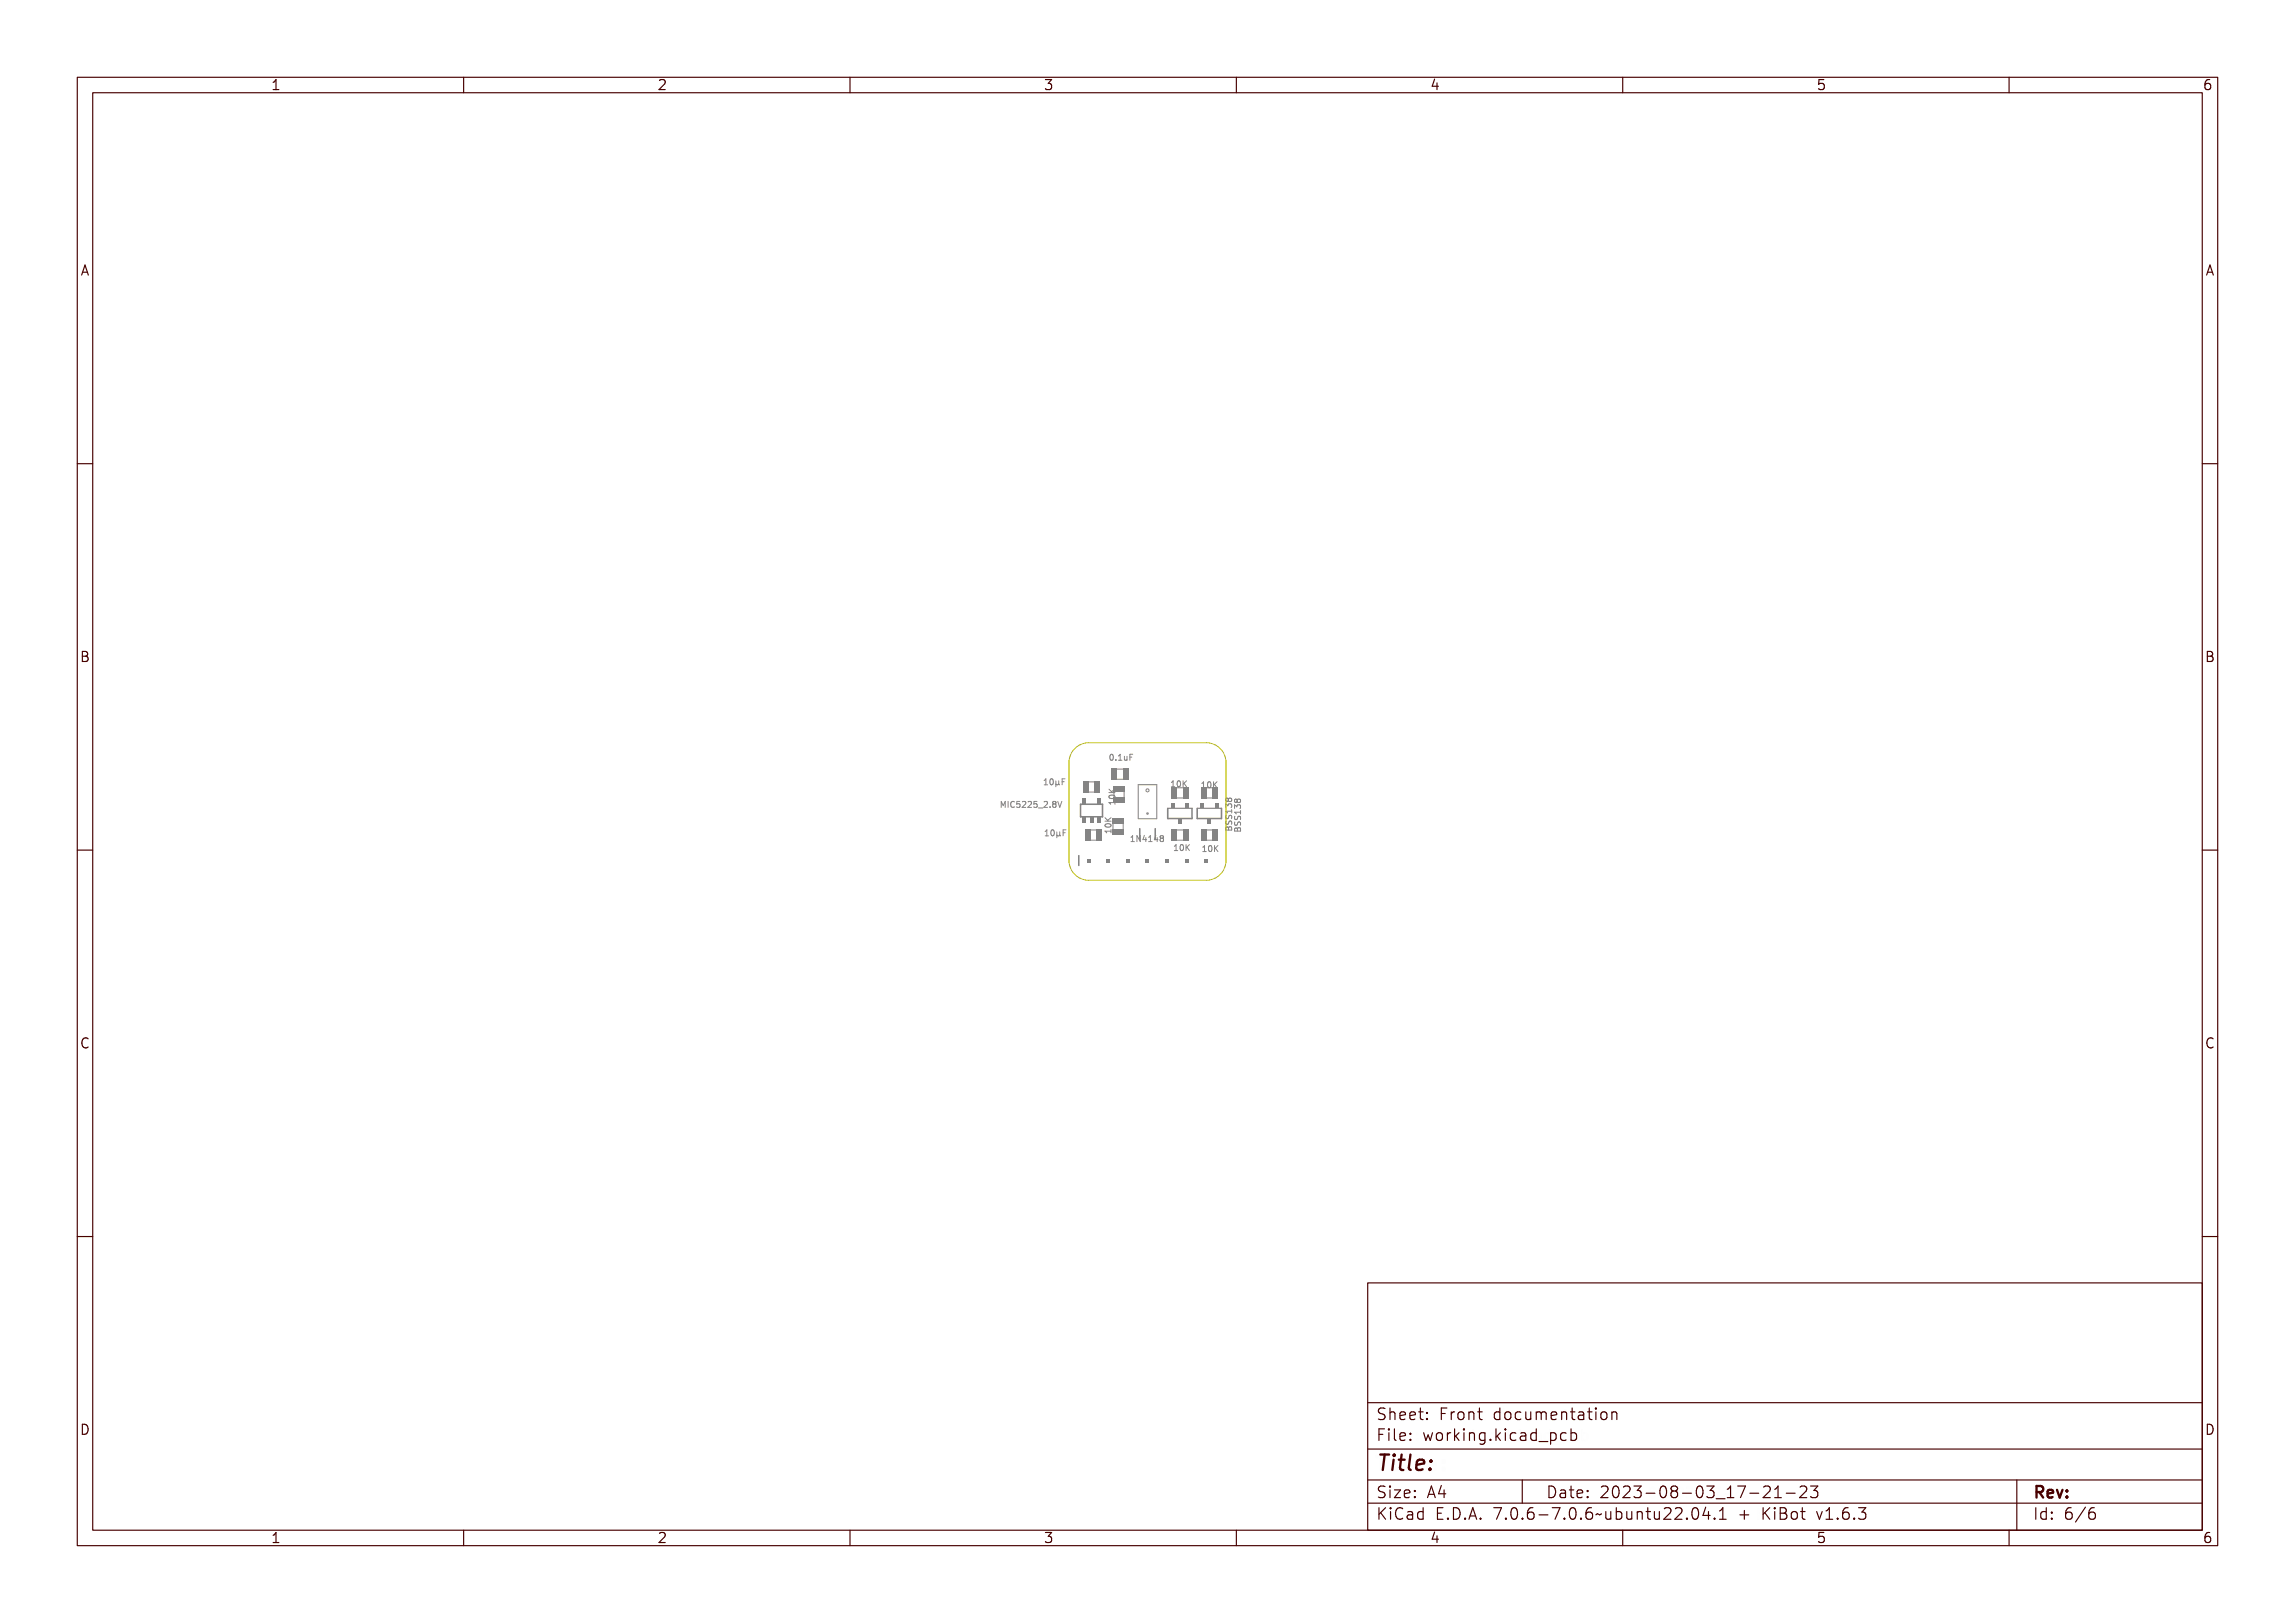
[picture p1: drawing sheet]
<svg xmlns="http://www.w3.org/2000/svg" width="297mm" height="210mm" viewBox="0 0 297 210" stroke-linecap="round" stroke-linejoin="round" font-family="sans-serif">
<defs><g id="words">
<text font-size="2.7" fill="#480000" x="178" y="190.3">Title:</text>
<g font-size="2" fill="#480000">
<text x="178" y="183.7">Sheet: Front documentation</text>
<text x="178" y="186.5">File: working.kicad_pcb</text>
<text x="178" y="193.9">Size: A4</text>
<text x="178" y="196.6">KiCad E.D.A. 7.0.6-7.0.6~ubuntu22.04.1 + KiBot v1.6.3</text>
<text x="200" y="193.9">Date: 2023-08-03_17-21-23</text>
<text x="263" y="196.6">Id: 6/6</text>
<text x="263" y="193.9">Rev:</text>
</g>
<g font-size="1.7" fill="#480000">
<text x="35" y="11.7">1</text>
<text x="85" y="11.7">2</text>
<text x="135" y="11.7">3</text>
<text x="185" y="11.7">4</text>
<text x="235" y="11.7">5</text>
<text x="285" y="11.7">6</text>
<text x="10.5" y="35.7">A</text>
<text x="285.5" y="35.7">A</text>
<text x="10.5" y="85.6">B</text>
<text x="285.5" y="85.6">B</text>
<text x="10.5" y="135.7">C</text>
<text x="285.5" y="135.7">C</text>
<text x="10.5" y="185.6">D</text>
<text x="285.5" y="185.6">D</text>
<text x="35" y="199.7">1</text>
<text x="85" y="199.7">2</text>
<text x="135" y="199.7">3</text>
<text x="185" y="199.7">4</text>
<text x="235" y="199.7">5</text>
<text x="285" y="199.7">6</text>
</g>
<g font-size="1" fill="#848484">
<text x="135.5" y="101.6">10µF</text>
<text x="143.6" y="98.4">0.1uF</text>
<text x="151.4" y="101.8">10K</text>
<text x="155.4" y="102">10K</text>
<text x="130" y="104.5">MIC5225_2.8V</text>
<text x="143.8" y="107.5" transform="rotate(-90 143.8 107.5)">10K</text>
<text x="144.3" y="104.2" transform="rotate(-90 144.3 104.2)">10K</text>
<text x="159.4" y="106.8" transform="rotate(-90 159.4 106.8)">BSS138</text>
<text x="160.6" y="107" transform="rotate(-90 160.6 107)">BSS138</text>
<text x="135.6" y="108.2">10µF</text>
<text x="147" y="108.9">1N4148</text>
<text x="151.8" y="110.1">10K</text>
<text x="155.5" y="110.2">10K</text>
</g>
</g></defs>
<g fill="none" stroke="#848484" stroke-width=".13">
<path d="M143.7 97.7a.22 .22 0 0 1 .4 0l.1 .3a.31 .31 0 0 1-.3 .4 .45 .45 0 0 1-.2-.7zM143.9 97.7a.31 .31 0 0 1 .2 .3 .31 .31 0 0 1-.2 .3l-.1-.3zM144.5 98.3h.1v.1h-.1zM144.6 99.5h.7M145 97.7h.3v.6h.1v.1h-.4v-.1h.2v-.6l-.2 .1zM145.6 97.8h.1v.5h.1l.1-.1v-.4h.1v.6l-.1-.1a.18 .18 0 0 1-.2 .1 .18 .18 0 0 1-.1-.2zM146.2 97.7h.5h-.4v.3h.3h-.3v.4h-.1zM129.8 104.3l-.2-.6v.8M130.1 103.7h.1l.1 .4 .2-.4h.1v.8h-.1v-.7l-.1 .4h-.1l-.1-.4v.7h-.1zM130.8 103.7h.4v.1h-.2v.6h.2v.1h-.4v-.1h.1v-.6h-.1zM131.4 103.8l.2-.1 .2 .1v.1l-.1-.1a.28 .28 0 0 0-.3 .4 .28 .28 0 0 0 .4 .2v.1a.35 .35 0 0 1-.4-.1 .35 .35 0 0 1 0-.4zM132 103.7h.4v.1h-.3v.2a.28 .28 0 0 1 .3 .4 .28 .28 0 0 1-.4 .1v-.1a.2 .2 0 0 0 .3 0 .2 .2 0 0 0 0-.3 .2 .2 0 0 0-.3 0z"/>
<path d="M132.6 103.8a.27 .27 0 0 1 .4 0 .27 .27 0 0 1-.1 .4l-.2 .2h.4v.1h-.5l.3-.4a.19 .19 0 0 0 0-.3 .19 .19 0 0 0-.3 .1zM133.2 103.8a.27 .27 0 0 1 .4 0 .27 .27 0 0 1-.1 .4l-.2 .2h.4v.1h-.5l.3-.4a.19 .19 0 0 0 0-.3 .19 .19 0 0 0-.3 .1zM133.9 103.7h.4v.1h-.3v.2a.28 .28 0 0 1 .3 .4 .28 .28 0 0 1-.5 .1v-.1a.2 .2 0 0 0 .3 0 .2 .2 0 0 0 .1-.3 .2 .2 0 0 0-.3 0zM134.4 104.7h.6zM135.1 103.8a.27 .27 0 0 1 .4 0 .27 .27 0 0 1-.1 .4l-.2 .2h.3v.1h-.4l.3-.4a.19 .19 0 0 0 0-.3 .19 .19 0 0 0-.3 .1zM135.1 101.6h.5M135.3 108.2h.4M135.3 100.9l-.2 .1M135.4 107.5l-.1 .1M135.6 100.9l.3-.1v.7h.1v.1h-.4v-.1h.2v-.6l-.2 .1zM135.7 107.5l.3-.1v.7h.1v.1h-.4v-.1h.2v-.6l-.2 .1zM135.9 104.3h.1v.2h-.1z"/>
<path d="M136.2 100.9a.22 .22 0 0 1 .4 0v.3a.31 .31 0 0 1-.2 .4 .45 .45 0 0 1-.2-.7zM136.3 100.9a.31 .31 0 0 1 .2 .3 .31 .31 0 0 1-.2 .3v-.3zM136.3 107.5a.22 .22 0 0 1 .4 0l.1 .3a.31 .31 0 0 1-.3 .4 .45 .45 0 0 1-.2-.7zM136.4 103.8a.21 .21 0 0 1 .3 0 .21 .21 0 0 1 0 .3 .22 .22 0 0 1 0 .3 .22 .22 0 0 1-.3 0 .22 .22 0 0 1 .1-.3l-.1-.1zM136.5 107.5a.31 .31 0 0 1 .2 .3 .31 .31 0 0 1-.2 .3l-.1-.3zM136.8 101h.1v.4l.1 .1 .1-.1v-.4h.1v.5h.1l-.1 .1-.3-.1v.3h-.1zM136.9 103.7h.1l.2 .7 .2-.7h.1l-.2 .8h-.2zM136.9 107.6h.1v.4l.1 .1 .2-.1v-.4h.1v.5v.1l-.4-.1v.3h-.1zM137.5 100.8h.4v.1h-.3v.2h.3v.1h-.3v.4h-.1zM137.6 107.4h.4v.1h-.3v.2h.3v.1h-.3v.4h-.1zM143.1 107.1h.6v-.1h.1v.4h-.1v-.2h-.6l.1 .2h-.1zM143.1 105.6l.3 .3 .4-.3v.2l-.4 .2 .4 .1v.1h-.7v-.1h.3l-.3-.3z"/>
<path d="M143.1 106.4l.3-.1a.31 .31 0 0 1 .4 .3 .44 .44 0 0 1-.4 .2 .44 .44 0 0 1-.4-.2zM143.1 106.5a.34 .34 0 0 1 .6 .1 .34 .34 0 0 1-.6-.1zM143.2 107.7v.1M143.6 103.8h.6v-.1h.1v.4h-.1v-.2h-.5v.2h-.1zM143.6 102.4l.3 .3 .4-.3v.1l-.4 .2 .4 .1v.1h-.7v-.1h.3l-.3-.3zM143.6 103.1h.3a.31 .31 0 0 1 .4 .2 .44 .44 0 0 1-.4 .3 .44 .44 0 0 1-.4-.3zM143.6 103.2a.34 .34 0 0 1 .6 .2 .34 .34 0 0 1-.6-.2zM143.8 107.3v.5M144.6 100.8h.7M146.4 108.9h.4M146.4 108.3l.2-.2v.8M147.1 108.2h.3v.6h.2v.1h-.5v-.1h.2v-.5h-.2z"/>
<path d="M147.7 108.2h.1l.3 .6v-.6h.1v.7h-.1l-.3-.6v.6h-.1zM148.6 108.2h.1v.5h.1l-.1 .2h-.1v-.1h-.3zM148.6 108.3v.4h-.2zM149 108.2h.3v.6h.1v.1h-.4v-.1h.2v-.5h-.2zM149.9 108.2h.1v.5h.1l-.1 .2h-.1v-.1h-.4zM149.9 108.3v.4h-.3zM150.3 108.2a.21 .21 0 0 1 .3 0 .21 .21 0 0 1-.1 .3 .22 .22 0 0 1 .1 .4 .22 .22 0 0 1-.3 0 .22 .22 0 0 1 0-.4l-.1-.1zM151.5 101.1h.3v.6h.2v.1h-.4v-.1h.1v-.5h-.2zM151.9 109.4l.3-.1v.7h.2v.1h-.5v-.1h.2v-.6l-.2 .1zM152.2 101.2a.22 .22 0 0 1 .3 0l.1 .3a.31 .31 0 0 1-.2 .4 .45 .45 0 0 1-.2-.7zM152.3 101.2a.31 .31 0 0 1 .2 .3 .31 .31 0 0 1-.2 .3l-.1-.3zM152.6 109.4a.22 .22 0 0 1 .3 0l.1 .3a.31 .31 0 0 1-.3 .4 .45 .45 0 0 1-.1-.7z"/>
<path d="M152.7 109.4a.31 .31 0 0 1 .2 .3 .31 .31 0 0 1-.2 .3l-.1-.3zM152.7 101.1h.1v.3l.4-.3h.1l-.3 .3 .3 .4h-.1l-.3-.3-.1 .3h-.1zM153.1 109.3h.1v.4l.3-.4h.2l-.3 .3 .3 .5h-.2l-.2-.4-.1 .4h-.1zM155.5 101.2h.3v.7h.1v.1h-.4v-.1h.2v-.6h-.2zM155.6 109.5h.3v.6h.1v.1h-.4v-.1h.2v-.5h-.2zM156.1 101.3a.22 .22 0 0 1 .4 0v.3a.31 .31 0 0 1-.2 .4 .45 .45 0 0 1-.2-.7zM156.2 101.3a.31 .31 0 0 1 .2 .3 .31 .31 0 0 1-.2 .3v-.3zM156.2 109.5a.22 .22 0 0 1 .4 0l.1 .3a.31 .31 0 0 1-.3 .4 .45 .45 0 0 1-.2-.7zM156.4 109.5a.31 .31 0 0 1 .2 .3 .31 .31 0 0 1-.2 .3l-.1-.3zM156.7 101.2h.1v.3l.3-.3h.1l-.3 .3 .3 .5h-.1l-.2-.4-.1 .4h-.1zM156.8 109.5h.1v.3l.3-.3h.1l-.2 .3 .2 .4h-.1l-.2-.4-.1 .4h-.1zM158.7 107.1l-.1 .3h.8v-.3"/>
<path d="M158.7 104.6h.6v-.2h.1v.4h-.1v-.1h-.5v.1h-.1zM158.7 105.7l.1 .1a.14 .14 0 0 0 0 .2 .14 .14 0 0 0 .2-.1 .24 .24 0 0 1 .2-.2 .24 .24 0 0 1 .3 .2 .24 .24 0 0 1-.2 .2 .18 .18 0 0 0 .1-.2 .18 .18 0 0 0-.3-.1 .25 .25 0 0 1-.3 .3 .25 .25 0 0 1-.1-.4zM158.7 105.1h.1a.15 .15 0 0 0 0 .3 .14 .14 0 0 0 .2-.1 .24 .24 0 0 1 .2-.3 .24 .24 0 0 1 .3 .2 .24 .24 0 0 1-.2 .3 .18 .18 0 0 0 .1-.2 .18 .18 0 0 0-.3-.1 .25 .25 0 0 1-.3 .3 .25 .25 0 0 1-.1-.4zM158.7 103.2h.2l.1 .1a.22 .22 0 0 1 .4-.1 .22 .22 0 0 1 0 .4 .22 .22 0 0 1-.4-.1 .21 .21 0 0 1-.3 .1 .21 .21 0 0 1 0-.4zM158.7 103.9l.2-.1 .1 .2a.23 .23 0 0 1 .4-.1 .23 .23 0 0 1-.1 .4 .18 .18 0 0 0 .1-.2 .18 .18 0 0 0-.2-.2 .18 .18 0 0 0-.1 .2h-.1a.15 .15 0 0 0-.1-.2 .15 .15 0 0 0-.2 .1 .15 .15 0 0 0 .1 .2l-.1 .1zM158.7 106.4l.2-.1 .1 .1a.21 .21 0 0 1 .3-.1 .21 .21 0 0 1 .1 .2v.3h-.7zM158.8 106.4h.2v.2h-.2zM159 107.1v.1M159 107.2v.2M159 107v.2M159.1 106.4h.2v.2h-.2zM159.8 107.2v.3h.7v-.3"/>
<path d="M159.8 104.7h.7v-.2h.1v.5h-.1v-.2h-.6l.1 .2h-.1zM159.8 105.8l.1 .1a.14 .14 0 0 0 0 .2 .14 .14 0 0 0 .2-.1 .24 .24 0 0 1 .2-.2 .24 .24 0 0 1 .3 .2 .24 .24 0 0 1-.2 .3 .18 .18 0 0 0 .1-.3 .18 .18 0 0 0-.2 0 .25 .25 0 0 1-.4 .3 .25 .25 0 0 1-.1-.5zM159.8 105.2l.1 .1a.14 .14 0 0 0 0 .2 .14 .14 0 0 0 .2-.1 .24 .24 0 0 1 .2-.2 .24 .24 0 0 1 .3 .2 .24 .24 0 0 1-.2 .2 .18 .18 0 0 0 .1-.2 .18 .18 0 0 0-.2-.1 .25 .25 0 0 1-.4 .3 .25 .25 0 0 1-.1-.4zM159.9 103.4l.2-.1 .1 .1a.22 .22 0 0 1 .3 0 .22 .22 0 0 1 0 .3 .22 .22 0 0 1-.3-.1 .21 .21 0 0 1-.4 .1 .21 .21 0 0 1 .1-.3zM159.9 104h.2l.1 .1a.23 .23 0 0 1 .4-.1 .23 .23 0 0 1-.2 .4 .18 .18 0 0 0 .2-.2 .18 .18 0 0 0-.3-.1 .18 .18 0 0 0-.1 .2h-.1a.15 .15 0 0 0 0-.2 .15 .15 0 0 0-.2 0 .15 .15 0 0 0 0 .2l-.1 .1zM159.9 106.5l.2-.1 .1 .1a.21 .21 0 0 1 .2-.1 .21 .21 0 0 1 .2 .3v.2h-.8zM159.9 106.5h.2v.3h-.2zM160.1 107.2v.1M160.1 107.3v.2M160.2 107.2l-.1 .1M160.2 106.5h.3v.3h-.3z"/>
<circle cx="143.9" cy="98" r=".07"/>
<circle cx="136.4" cy="101.2" r=".07"/>
<circle cx="136.5" cy="107.8" r=".07"/>
<circle cx="136.6" cy="103.9" r=".13"/>
<circle cx="136.6" cy="104.3" r=".15"/>
<circle cx="143.4" cy="106.6" r=".07"/>
<circle cx="143.9" cy="103.3" r=".07"/>
<circle cx="150.4" cy="108.4" r=".13"/>
<circle cx="150.4" cy="108.7" r=".15"/>
<circle cx="152.4" cy="101.5" r=".07"/>
<circle cx="152.7" cy="109.7" r=".07"/>
<circle cx="156.3" cy="101.6" r=".07"/>
<circle cx="156.4" cy="109.8" r=".07"/>
<circle cx="158.9" cy="103.4" r=".13"/>
<circle cx="159.2" cy="103.4" r=".15"/>
<circle cx="160" cy="103.5" r=".13"/>
<circle cx="160.4" cy="103.5" r=".15"/>
</g>
<g fill="#848484">
<path d="M145.3 99.5h.7v1.4h-.7z" fill-rule="evenodd"/>
<path d="M143.8 99.5h.8v1.4h-.8z" fill-rule="evenodd"/>
</g>
<path d="M152.3 107.4h.8M152.3 108.7h.8" fill="none" stroke="#848484" stroke-width=".13"/>
<g fill="#848484">
<path d="M151.6 107.3h.8v1.5h-.8z" fill-rule="evenodd"/>
<path d="M153 107.3h.8v1.5h-.8z" fill-rule="evenodd"/>
</g>
<path d="M151.1 104.6v1.3h3.2v-1.3" fill="none" stroke="#848484" stroke-width=".2"/>
<path d="M151.1 104.6h3.2" fill="none" stroke="#848484" stroke-width=".15"/>
<g fill="#848484">
<path d="M153.4 104h.5v.5h-.5z" fill-rule="evenodd"/>
<path d="M152.5 106h.4v.6h-.4z" fill-rule="evenodd"/>
<path d="M151.5 104h.5v.5h-.5z" fill-rule="evenodd"/>
</g>
<path d="M141.1 107.4h.8M141.2 108.7h.7" fill="none" stroke="#848484" stroke-width=".13"/>
<g fill="#848484">
<path d="M140.4 107.3h.8v1.5h-.8z" fill-rule="evenodd"/>
<path d="M141.9 107.3h.7v1.5h-.7z" fill-rule="evenodd"/>
</g>
<path d="M156.1 108.7h.8M156.1 107.4h.8" fill="none" stroke="#848484" stroke-width=".13"/>
<g fill="#848484">
<path d="M156.8 107.3h.8v1.5h-.8z" fill-rule="evenodd"/>
<path d="M155.4 107.3h.7v1.5h-.7z" fill-rule="evenodd"/>
</g>
<path d="M156.1 103.3h.8" fill="none" stroke="#848484" stroke-width=".13"/>
<g fill="#848484">
<path d="M155.4 101.9h.8v1.4h-.8z" fill-rule="evenodd"/>
<path d="M156.9 101.9h.7v1.4h-.7z" fill-rule="evenodd"/>
</g>
<path d="M145.4 106.5v.8" fill="none" stroke="#848484" stroke-width=".13"/>
<g fill="#848484">
<path d="M144 105.8h1.4v.8h-1.4z" fill-rule="evenodd"/>
<path d="M144 107.3h1.4v.7h-1.4z" fill-rule="evenodd"/>
</g>
<path d="M139.6 110.7v1.3" fill="none" stroke="#848484" stroke-width=".2"/>
<g fill="#848484">
<path d="M140.6 111.1h.5v.5h-.5z" fill-rule="evenodd"/>
<path d="M143.2 111.1h.5v.5h-.5z" fill-rule="evenodd"/>
<path d="M145.7 111.1h.5v.5h-.5z" fill-rule="evenodd"/>
<path d="M148.2 111.1h.6v.5h-.6z" fill-rule="evenodd"/>
<path d="M150.8 111.1h.5v.5h-.5z" fill-rule="evenodd"/>
<path d="M153.3 111.1h.5v.5h-.5z" fill-rule="evenodd"/>
<path d="M155.9 111.1h.5v.5h-.5z" fill-rule="evenodd"/>
</g>
<path d="M147.5 107.2v1.4M149.5 107.2v1.4" fill="none" stroke="#848484" stroke-width=".2"/>
<path d="M145.5 102.5v.7" fill="none" stroke="#848484" stroke-width=".13"/>
<g fill="#848484">
<path d="M144.1 103.2h1.4v.7h-1.4z" fill-rule="evenodd"/>
<path d="M144.1 101.7h1.4v.8h-1.4z" fill-rule="evenodd"/>
</g>
<g fill="none" stroke="#848484" stroke-width=".13">
<path d="M147.3 101.5h2.4v4.4h-2.4z"/>
<circle cx="148.5" cy="105.3" r=".1"/>
<circle cx="148.5" cy="102.3" r=".2"/>
</g>
<path d="M139.8 104.1h2.9v1.6h-2.9z" fill="none" stroke="#848484" stroke-width=".2"/>
<g fill="#848484">
<path d="M140.1 103.4h.5v.6h-.5z" fill-rule="evenodd"/>
<path d="M140.1 105.7h.5v.7h-.5z" fill-rule="evenodd"/>
<path d="M141 105.7h.5v.7h-.5z" fill-rule="evenodd"/>
<path d="M142 103.4h.5v.6h-.5z" fill-rule="evenodd"/>
<path d="M142 105.7h.5v.7h-.5z" fill-rule="evenodd"/>
</g>
<path d="M140.9 101.2h.7M140.9 102.5h.7" fill="none" stroke="#848484" stroke-width=".13"/>
<g fill="#848484">
<path d="M140.2 101.1h.7v1.5h-.7z" fill-rule="evenodd"/>
<path d="M141.6 101.1h.8v1.5h-.8z" fill-rule="evenodd"/>
</g>
<path d="M154.9 104.6v1.3h3.2v-1.3" fill="none" stroke="#848484" stroke-width=".2"/>
<path d="M154.9 104.6h3.2" fill="none" stroke="#848484" stroke-width=".15"/>
<g fill="#848484">
<path d="M157.2 104h.5v.5h-.5z" fill-rule="evenodd"/>
<path d="M156.3 106h.4v.6h-.4z" fill-rule="evenodd"/>
<path d="M155.3 104h.5v.5h-.5z" fill-rule="evenodd"/>
</g>
<path d="M152.3 103.3h.8" fill="none" stroke="#848484" stroke-width=".13"/>
<g fill="#848484">
<path d="M151.6 101.9h.8v1.4h-.8z" fill-rule="evenodd"/>
<path d="M153 101.9h.8v1.4h-.8z" fill-rule="evenodd"/>
</g>
<path d="M138.9 97.1a2.54 2.54 0 0 1 2-1h15.2a2.54 2.54 0 0 1 2.6 2.6v12.7a2.54 2.54 0 0 1-2.6 2.5h-15.2a2.54 2.54 0 0 1-2.6-2.5v-12.7l.1-.6z" fill="none" stroke="#c2c200" stroke-width=".13"/>
<g fill="none" stroke="#480000" stroke-width=".15">
<path d="M10 10h277v190h-277zM12 12h273v186h-273zM60 10v2M110 10v2M160 10v2M210 10v2M260 10v2M10 60h2M285 60h2M10 110h2M285 110h2M10 160h2"/>
<path d="M285 160h2M177 166h108v32h-108zM60 198v2M110 198v2M160 198v2M177 181.5h108M177 187.5h108M177 191.5h108M177 194.5h108M178.1 195.2h.2v.6l.6-.6h.3l-.6 .6 .6 .8h-.2l-.5-.7-.2 .2v.5h-.2zM178.2 185h.9v.2h-.7v.4h.6v.2h-.6v.7h-.2zM178.3 182.4l.5-.1h.2v.2a.34 .34 0 0 0-.4-.1 .34 .34 0 0 0-.2 .4 .62 .62 0 0 1 .6 .7 .71 .71 0 0 1-.8 .2v-.2a.4 .4 0 0 0 .4 .1 .4 .4 0 0 0 .3-.3l-.4-.2a.4 .4 0 0 1-.3-.3 .4 .4 0 0 1 .1-.4z"/>
<path d="M178.3 192.5l.5-.1h.2v.2a.34 .34 0 0 0-.4-.1 .34 .34 0 0 0-.2 .4 .62 .62 0 0 1 .6 .7 .71 .71 0 0 1-.8 .2v-.2a.4 .4 0 0 0 .4 .1 .4 .4 0 0 0 .3-.3l-.4-.2a.4 .4 0 0 1-.3-.3 .4 .4 0 0 1 .1-.4zM179.4 182.2h.2v.6a.35 .35 0 0 1 .4-.1 .35 .35 0 0 1 .2 .4v.6h-.2v-.8l-.2-.1a.28 .28 0 0 0-.2 .3v.6h-.2zM179.5 185.4h.4v.9h.4v.2h-.9v-.2h.3v-.8h-.2zM179.5 192.8h.4v.9h.4v.1h-.9v-.1h.3v-.8h-.2zM179.5 195.6h.4v.9h.4v.1h-.9v-.1h.3v-.8h-.2zM179.7 184.9h.2v.3h-.2zM179.7 192.3h.2v.3h-.2zM179.7 195.1h.2v.3h-.2zM180.6 184.9h.4v1.3l.1 .1h.3v.2a.4 .4 0 0 1-.5-.4v-1h-.3zM180.6 192.8h.8v.1l-.6 .8h.6v.1h-.8v-.1l.6-.8h-.6zM180.7 182.8a.49 .49 0 0 1 .6-.1 .49 .49 0 0 1 .2 .5h-.8a.42 .42 0 0 0 .3 .4 .42 .42 0 0 0 .4-.1v.2a.6 .6 0 0 1-.8-.1 .6 .6 0 0 1 .1-.8zM180.7 195.4l.3-.2h.2h.3v.2a.43 .43 0 0 0-.6 0 .43 .43 0 0 0-.2 .5 .43 .43 0 0 0 .2 .5 .43 .43 0 0 0 .6 0v.2a.62 .62 0 0 1-.7 0 .62 .62 0 0 1-.3-.7z"/>
<path d="M180.8 182.9l.2-.1a.27 .27 0 0 1 .3 .3h-.6zM181.8 195.6a.5 .5 0 0 1 .6-.1 .5 .5 0 0 1 .2 .5v.6h-.1v-.1a.38 .38 0 0 1-.5 .2 .38 .38 0 0 1-.2-.5 .38 .38 0 0 1 .4-.2h.3a.35 .35 0 0 0-.3-.4 .35 .35 0 0 0-.4 .2zM181.9 182.8a.49 .49 0 0 1 .6-.1 .49 .49 0 0 1 .2 .5h-.8a.42 .42 0 0 0 .3 .4 .42 .42 0 0 0 .5-.1v.2a.6 .6 0 0 1-.9-.1 .6 .6 0 0 1 .1-.8zM181.9 185.5a.49 .49 0 0 1 .6-.1 .49 .49 0 0 1 .2 .5h-.8a.42 .42 0 0 0 .3 .4 .42 .42 0 0 0 .5-.1v.2a.6 .6 0 0 1-.9-.1 .6 .6 0 0 1 .1-.8zM181.9 192.9a.49 .49 0 0 1 .6-.1 .49 .49 0 0 1 .2 .5h-.8a.42 .42 0 0 0 .3 .4 .42 .42 0 0 0 .5-.1v.2a.6 .6 0 0 1-.9-.1 .6 .6 0 0 1 .1-.8zM182 196.2l.5-.1a.31 .31 0 0 1-.2 .4 .31 .31 0 0 1-.4-.1zM182 182.9l.2-.1a.27 .27 0 0 1 .3 .3h-.6zM182 185.6l.2-.1a.27 .27 0 0 1 .3 .3h-.6zM182 193l.2-.1a.27 .27 0 0 1 .3 .3h-.6zM183 195.7l.4-.2 .2 .2v-.6h.2v1.5h-.2v-.1a.42 .42 0 0 1-.5 .1 .42 .42 0 0 1-.2-.5zM183.2 195.8a.23 .23 0 0 1 .4 0v.3a.33 .33 0 0 1-.2 .4 .48 .48 0 0 1-.2-.7zM183.2 182.3h.2v.4h.4v.1h-.4v.7l.1 .1h.3v.1a.41 .41 0 0 1-.6-.3v-.6h-.3v-.1h.3z"/>
<path d="M183.3 185.4h.2v.3h-.2zM183.3 186.2h.2v.3h-.2zM183.3 192.8h.2v.3h-.2zM183.3 193.6h.2v.2h-.2zM184.5 182.7h.2v.3h-.2zM184.5 183.5h.2v.2h-.2zM185.2 185.4h.2l.2 .8 .1-.5h.2l.2 .5 .1-.8h.2l-.2 1.1h-.2l-.2-.7-.2 .7h-.1zM185.4 195.2h.9v.2h-.7v.4h.6v.2h-.6v.5h.7v.1h-.9zM185.7 192.4h.2l.5 1.4h-.2l-.1-.3h-.5l-.1 .3h-.2zM185.8 192.6l.2 .7h-.4zM186.6 182.3h.9v.2h-.7v.4h.6v.2h-.6v.6h-.2zM186.7 185.5a.56 .56 0 0 1 .8 .2 .56 .56 0 0 1-.3 .7 .57 .57 0 0 1-.6-.2 .57 .57 0 0 1 .1-.7z"/>
<path d="M186.8 185.6a.26 .26 0 0 1 .3-.1 .26 .26 0 0 1 .2 .2v.2a.33 .33 0 0 1-.3 .4l-.2-.2zM186.9 196.4h.2v.2h-.2zM187.1 192.4h.2v.9h.2v.2h-.2v.3h-.2v-.3h-.6v-.2zM187.1 192.6v.7h-.4zM187.8 195.2a.76 .76 0 0 1 .9 .7 .76 .76 0 0 1-.9 .7zM188 195.4a.5 .5 0 0 1 .5 .2 .5 .5 0 0 1 0 .5 .39 .39 0 0 1-.5 .4zM188 182.7h.2v.2a.41 .41 0 0 1 .6-.2v.2a.37 .37 0 0 0-.5-.1 .37 .37 0 0 0-.1 .4v.5h-.2zM188 185.4h.2v.2a.41 .41 0 0 1 .6-.2v.2a.37 .37 0 0 0-.5-.1 .37 .37 0 0 0-.1 .4v.6h-.2zM189.1 184.9h.1v.9l.5-.4h.2l-.4 .4 .5 .7h-.2l-.4-.6-.2 .1v.5h-.1zM189.1 182.8a.56 .56 0 0 1 .8 .2 .56 .56 0 0 1-.3 .7 .57 .57 0 0 1-.6-.2 .57 .57 0 0 1 .1-.7zM189.2 182.9a.26 .26 0 0 1 .3-.1 .26 .26 0 0 1 .2 .2v.2a.33 .33 0 0 1-.3 .4l-.2-.2zM189.3 196.4h.3v.2h-.3z"/>
<path d="M190.2 182.7h.2v.1a.35 .35 0 0 1 .4-.1 .35 .35 0 0 1 .3 .4v.6h-.2v-.8l-.2-.1a.28 .28 0 0 0-.3 .3v.6h-.2zM190.3 185.4h.4v.9h.4v.2h-.9v-.2h.4v-.8h-.3zM190.5 195.2h.3l.4 1.4h-.2l-.1-.3h-.5l-.1 .3h-.2zM190.6 184.9h.1v.3h-.1zM190.6 195.4l.2 .7h-.4zM191.4 185.4h.2v.1a.35 .35 0 0 1 .4-.1 .35 .35 0 0 1 .3 .4v.7h-.2v-.9l-.2-.1a.28 .28 0 0 0-.3 .3v.7h-.2zM191.7 182.3h.1v.4h.4v.1h-.4v.7l.1 .1h.3v.1a.41 .41 0 0 1-.5-.3v-.6h-.3v-.1h.3zM191.7 196.4h.3v.2h-.3zM192.7 185.5l.3-.2 .3 .2v-.1h.2v1a.53 .53 0 0 1-.8 .4v-.2a.36 .36 0 0 0 .4 .1 .36 .36 0 0 0 .2-.4l-.2 .1a.51 .51 0 0 1-.5-.2 .51 .51 0 0 1 0-.5zM192.8 185.6a.25 .25 0 0 1 .3-.1 .25 .25 0 0 1 .2 .2v.2a.32 .32 0 0 1-.3 .4 .47 .47 0 0 1-.2-.7zM193.8 195.2h.9l-.5 1.4h-.2l.5-1.2h-.7zM193.9 182.8l.3-.2 .3 .2v-.6h.2v1.5h-.2v-.1a.42 .42 0 0 1-.6 .1 .42 .42 0 0 1-.1-.5z"/>
<path d="M194.1 182.8a.42 .42 0 0 1 .4 .4 .42 .42 0 0 1-.3 .4 .48 .48 0 0 1-.1-.8zM194.1 186.2h.3v.3h-.3zM195.1 184.9h.2v.9l.4-.4h.3l-.5 .4 .5 .7h-.2l-.4-.6-.1 .1v.5h-.2zM195.1 182.8a.56 .56 0 0 1 .8 .2 .56 .56 0 0 1-.3 .7 .57 .57 0 0 1-.6-.2 .57 .57 0 0 1 .1-.7zM195.2 182.9a.26 .26 0 0 1 .3-.1 .26 .26 0 0 1 .2 .2v.2a.33 .33 0 0 1-.3 .4l-.2-.2zM195.3 196.4h.3v.2h-.3zM196.3 185.4h.5v.9h.3v.2h-.9v-.2h.4v-.8h-.3zM196.3 195.4a.45 .45 0 0 1 .5-.2 .45 .45 0 0 1 .3 .5v.2a.51 .51 0 0 1-.2 .6 .51 .51 0 0 1-.6 0l-.1-.6zM196.4 182.8l.5-.2 .2 .1v.2a.4 .4 0 0 0-.6 0 .4 .4 0 0 0 0 .6 .4 .4 0 0 0 .6 0v.2a.58 .58 0 0 1-.8-.1 .58 .58 0 0 1 .1-.8zM196.5 195.4a.39 .39 0 0 1 .4 .5v.2a.29 .29 0 0 1-.3 .4 .29 .29 0 0 1-.2-.4v-.5zM196.6 184.9h.2v.3h-.2zM197 191.5v3"/>
<path d="M197.4 182.7h.2v.8l.2 .1a.28 .28 0 0 0 .3-.3v-.6h.2v1h-.2v-.1a.35 .35 0 0 1-.4 .2 .35 .35 0 0 1-.3-.5zM197.6 185.5l.5-.2 .2 .1v.2a.4 .4 0 0 0-.6 0 .4 .4 0 0 0 0 .6 .4 .4 0 0 0 .6 0v.2a.58 .58 0 0 1-.8-.1 .58 .58 0 0 1 .1-.8zM197.7 196.4h.3v.2h-.3zM198.6 182.7h.1a.21 .21 0 0 1 .2-.1 .21 .21 0 0 1 .2 .2l.2-.2 .1 .1a1.27 1.27 0 0 1 .2 1h-.2v-.8l-.1-.1-.2 .1v.8h-.1v-.8l-.2-.1-.1 .1v.8h-.1zM198.7 185.4a.5 .5 0 0 1 .5-.1 .5 .5 0 0 1 .3 .5v.7h-.2v-.2a.38 .38 0 0 1-.5 .2 .38 .38 0 0 1-.2-.5 .38 .38 0 0 1 .5-.2h.2a.35 .35 0 0 0-.3-.4 .35 .35 0 0 0-.3 .2zM198.7 195.4l.3-.2h.2h.2v.2a.43 .43 0 0 0-.5 0 .43 .43 0 0 0-.1 .5 .44 .44 0 0 1 .6-.1 .44 .44 0 0 1 .1 .6 .47 .47 0 0 1-.6 .3 .47 .47 0 0 1-.3-.5v-.5zM198.8 186l.5-.1a.31 .31 0 0 1-.1 .4 .31 .31 0 0 1-.4-.1zM198.9 195.9a.3 .3 0 0 1 .4 .3 .3 .3 0 0 1-.4 .2l-.1-.2zM199.9 185.5l.3-.2 .3 .2v-.6h.2v1.6h-.2v-.2a.42 .42 0 0 1-.5 .1 .42 .42 0 0 1-.2-.5zM199.9 182.8a.49 .49 0 0 1 .6-.1 .49 .49 0 0 1 .2 .5h-.7a.42 .42 0 0 0 .2 .4 .42 .42 0 0 0 .5-.1v.2a.6 .6 0 0 1-.8-.1 .6 .6 0 0 1 0-.8zM200 196h.5v.2h-.5zM200 185.6a.23 .23 0 0 1 .4 0l.1 .3a.33 .33 0 0 1-.3 .4 .48 .48 0 0 1-.2-.7z"/>
<path d="M200.1 182.9l.2-.1a.27 .27 0 0 1 .3 .3h-.6zM200.1 192.4a.76 .76 0 0 1 1 .7 .76 .76 0 0 1-1 .7zM200.3 192.6a.5 .5 0 0 1 .5 .2 .5 .5 0 0 1 .1 .5 .39 .39 0 0 1-.6 .4zM200.9 186.8h1.2v.1h-1.2zM201 195.2h.9l-.5 1.4h-.2l.5-1.2h-.7zM201.1 182.7h.1v.1a.35 .35 0 0 1 .5-.1 .35 .35 0 0 1 .2 .4v.6h-.2v-.8l-.2-.1a.28 .28 0 0 0-.3 .3v.6h-.1zM201.4 192.8a.5 .5 0 0 1 .6-.1 .5 .5 0 0 1 .2 .5v.6h-.1v-.1a.38 .38 0 0 1-.5 .2 .38 .38 0 0 1-.2-.5 .38 .38 0 0 1 .4-.2h.3a.35 .35 0 0 0-.3-.4 .35 .35 0 0 0-.4 .2zM201.6 193.4l.5-.1a.31 .31 0 0 1-.2 .4 .31 .31 0 0 1-.4-.1zM202.2 185.4h.2v.1a.42 .42 0 0 1 .6-.1 .42 .42 0 0 1 .1 .5 .42 .42 0 0 1-.1 .5 .42 .42 0 0 1-.6-.1v.6h-.2zM202.5 182.3h.2v.4h.4v.1h-.4v.7l.1 .1h.3v.1a.41 .41 0 0 1-.6-.3v-.6h-.3v-.1h.3zM202.5 185.6a.24 .24 0 0 1 .3-.1 .24 .24 0 0 1 .1 .2l.1 .2a.32 .32 0 0 1-.3 .4 .48 .48 0 0 1-.2-.7zM202.5 196.4h.3v.2h-.3z"/>
<path d="M202.8 192.4h.2v.4h.4v.1h-.4v.7l.1 .1h.3v.1a.41 .41 0 0 1-.6-.3v-.6h-.3v-.1h.3zM203.5 182.7a.5 .5 0 0 1 .5-.1 .5 .5 0 0 1 .3 .5v.6h-.2v-.1a.38 .38 0 0 1-.5 .2 .38 .38 0 0 1-.2-.5 .38 .38 0 0 1 .5-.2h.2a.35 .35 0 0 0-.2-.4 .35 .35 0 0 0-.4 .2zM203.5 195.4a.45 .45 0 0 1 .6-.2 .45 .45 0 0 1 .2 .5v.2a.51 .51 0 0 1-.1 .6 .51 .51 0 0 1-.7 0l-.1-.6zM203.6 185.5l.5-.2 .2 .1v.2a.4 .4 0 0 0-.5 0 .4 .4 0 0 0 0 .6 .4 .4 0 0 0 .5 0v.2a.58 .58 0 0 1-.8-.1 .58 .58 0 0 1 .1-.8zM203.7 183.3l.4-.1a.31 .31 0 0 1-.1 .4 .31 .31 0 0 1-.4-.1zM203.7 195.4a.39 .39 0 0 1 .4 .5v.2a.29 .29 0 0 1-.2 .4 .29 .29 0 0 1-.3-.4v-.5zM203.9 192.9a.49 .49 0 0 1 .6-.1 .49 .49 0 0 1 .2 .5h-.8a.42 .42 0 0 0 .3 .4 .42 .42 0 0 0 .5-.1v.2a.6 .6 0 0 1-.9-.1 .6 .6 0 0 1 .1-.8zM204 193l.2-.1a.27 .27 0 0 1 .3 .3h-.6zM204.7 184.9h.1v.6a.41 .41 0 0 1 .6-.1 .41 .41 0 0 1 .2 .5 .42 .42 0 0 1-.2 .5 .42 .42 0 0 1-.6-.1v.2h-.1zM204.9 182.3h.2v.4h.4v.1h-.4v.7l.1 .1h.3v.1a.41 .41 0 0 1-.6-.3v-.6h-.3v-.1h.3zM204.9 185.6a.24 .24 0 0 1 .3-.1 .24 .24 0 0 1 .2 .2v.2a.32 .32 0 0 1-.3 .4 .48 .48 0 0 1-.2-.7zM204.9 196.4h.3v.2h-.3z"/>
<path d="M205.3 192.8h.2v.3h-.2zM205.3 193.6h.2v.2h-.2zM205.9 182.7h.5v.9h.3v.1h-.9v-.1h.4v-.8h-.3zM205.9 195.4l.3-.2h.2h.2v.2a.43 .43 0 0 0-.5 0 .43 .43 0 0 0-.1 .5 .44 .44 0 0 1 .6-.1 .44 .44 0 0 1 .1 .6 .47 .47 0 0 1-.5 .3 .47 .47 0 0 1-.4-.5v-.5zM206.1 195.9a.3 .3 0 0 1 .5 .3 .3 .3 0 0 1-.5 .2l-.1-.2zM206.2 182.2h.2v.3h-.2zM207 196l.3-.1 .5 .1 .2-.1a.32 .32 0 0 1-.5 .2h-.3l-.2 .1zM207.1 182.8a.56 .56 0 0 1 .8 .2 .56 .56 0 0 1-.2 .7 .57 .57 0 0 1-.7-.2 .57 .57 0 0 1 .1-.7zM207.3 182.9a.26 .26 0 0 1 .2-.1 .26 .26 0 0 1 .2 .2l.1 .2a.33 .33 0 0 1-.3 .4l-.3-.2zM207.4 192.5a.5 .5 0 0 1 .7 0 .5 .5 0 0 1-.1 .7l-.4 .5h.7v.1h-.9v-.1l.2-.3a.72 .72 0 0 0 .4-.8l-.3-.1-.3 .2zM208.3 182.7h.1v.1a.35 .35 0 0 1 .5-.1 .35 .35 0 0 1 .2 .4v.6h-.2v-.8l-.2-.1a.28 .28 0 0 0-.3 .3v.6h-.1zM208.3 195.6h.1l.1 .8 .2 .1a.28 .28 0 0 0 .2-.3v-.6h.2v1h-.2v-.1a.35 .35 0 0 1-.4 .2 .35 .35 0 0 1-.2-.5z"/>
<path d="M208.7 192.6a.45 .45 0 0 1 .5-.2 .45 .45 0 0 1 .3 .5v.2a.51 .51 0 0 1-.2 .6 .51 .51 0 0 1-.6 0l-.1-.6zM208.9 192.6a.39 .39 0 0 1 .4 .5v.2a.29 .29 0 0 1-.3 .4 .29 .29 0 0 1-.2-.4v-.5zM209.5 195.1h.2v.6a.41 .41 0 0 1 .5-.1 .41 .41 0 0 1 .2 .5 .42 .42 0 0 1-.2 .5 .42 .42 0 0 1-.5-.1v.1h-.2zM209.7 195.8a.24 .24 0 0 1 .3-.1 .24 .24 0 0 1 .2 .2v.2a.32 .32 0 0 1-.3 .4 .48 .48 0 0 1-.2-.7zM209.8 192.5a.5 .5 0 0 1 .7 0 .5 .5 0 0 1-.1 .7l-.4 .5h.7v.1h-.9v-.1l.2-.3a.72 .72 0 0 0 .4-.8l-.3-.1-.3 .2zM210 198v2M210.7 195.6h.2v.8l.2 .1a.28 .28 0 0 0 .2-.3v-.6h.2v1h-.2v-.1a.35 .35 0 0 1-.4 .2 .35 .35 0 0 1-.2-.5zM211 192.4a.49 .49 0 0 1 .6 0 .49 .49 0 0 1 .2 .6l-.2 .1a.45 .45 0 0 1 .2 .6 .45 .45 0 0 1-.6 .2l-.2-.1v-.2a.37 .37 0 0 0 .5 .1 .37 .37 0 0 0 .1-.5h-.4v-.2a.28 .28 0 0 0 .4-.1 .28 .28 0 0 0 0-.3 .28 .28 0 0 0-.4 0h-.2zM211.9 195.6h.2v.1a.35 .35 0 0 1 .4-.1 .35 .35 0 0 1 .2 .4v.6h-.2v-.8l-.2-.1a.28 .28 0 0 0-.2 .3v.6h-.2zM212.4 193.2h.5v.2h-.5zM213.3 195.2h.2v.4h.4v.1h-.4v.7l.1 .1h.3v.1a.41 .41 0 0 1-.6-.3v-.6h-.3v-.1h.3zM213.5 192.6a.45 .45 0 0 1 .5-.2 .45 .45 0 0 1 .3 .5v.2a.51 .51 0 0 1-.2 .6 .51 .51 0 0 1-.6 0l-.1-.6z"/>
<path d="M213.7 192.6a.39 .39 0 0 1 .4 .5v.2a.29 .29 0 0 1-.3 .4 .29 .29 0 0 1-.2-.4v-.5zM214.3 195.6h.2v.8l.2 .1a.28 .28 0 0 0 .2-.3v-.6h.2v1h-.2v-.1a.35 .35 0 0 1-.4 .2 .35 .35 0 0 1-.2-.5zM214.7 192.5a.41 .41 0 0 1 .6-.1 .41 .41 0 0 1 0 .6l-.1 .1a.43 .43 0 0 1 .3 .6 .43 .43 0 0 1-.7 .2 .41 .41 0 0 1-.2-.4 .41 .41 0 0 1 .3-.4l-.3-.2zM215.5 195.3a.5 .5 0 0 1 .7 0 .5 .5 0 0 1-.1 .7l-.4 .5h.6v.1h-.9v-.1l.3-.3a.72 .72 0 0 0 .3-.8l-.2-.1-.3 .2zM216 193.2h.5v.2h-.5zM216.7 195.3a.5 .5 0 0 1 .7 0 .5 .5 0 0 1-.1 .7l-.4 .5h.6v.1h-.9v-.1l.3-.3a.72 .72 0 0 0 .3-.8l-.2-.1-.3 .2zM217.1 192.6a.45 .45 0 0 1 .5-.2 .45 .45 0 0 1 .3 .5v.2a.51 .51 0 0 1-.2 .6 .51 .51 0 0 1-.6 0l-.1-.6zM217.3 192.6a.39 .39 0 0 1 .4 .5v.2a.29 .29 0 0 1-.3 .4 .29 .29 0 0 1-.2-.4v-.5zM218.2 196.4h.2v.2h-.2zM218.2 192.4a.49 .49 0 0 1 .6 0 .49 .49 0 0 1 .2 .6l-.2 .1a.45 .45 0 0 1 .2 .6 .45 .45 0 0 1-.6 .2l-.2-.1v-.2a.37 .37 0 0 0 .5 .1 .37 .37 0 0 0 .1-.5h-.4v-.2a.28 .28 0 0 0 .4-.1 .28 .28 0 0 0 0-.3 .28 .28 0 0 0-.4 0h-.2zM219.2 195.4a.45 .45 0 0 1 .5-.2 .45 .45 0 0 1 .3 .5v.2a.51 .51 0 0 1-.2 .6 .51 .51 0 0 1-.6 0l-.2-.6zM219.2 194.2h1.3v.1h-1.3z"/>
<path d="M219.4 195.4a.39 .39 0 0 1 .4 .5v.2a.29 .29 0 0 1-.3 .4 .29 .29 0 0 1-.3-.4l.1-.5zM220.7 192.5l.5-.1v1.3h.3v.1h-.8v-.1h.3v-1.1h-.3zM220.8 195.2h.2v.9h.2v.2h-.2v.3h-.2v-.3h-.6v-.2zM220.8 195.4v.7h-.4zM221.8 196.4h.2v.2h-.2zM221.8 192.4h.9l-.5 1.4h-.2l.5-1.2h-.7zM222.8 195.3l.5-.1v1.3h.3v.1h-.8v-.1h.3v-1.1h-.3zM223.2 193.2h.5v.2h-.5zM224.2 192.5a.5 .5 0 0 1 .8 0 .5 .5 0 0 1-.2 .7l-.4 .5h.7v.1h-.9v-.1l.2-.3a.72 .72 0 0 0 .4-.8l-.3-.1-.3 .2zM225.4 195.5h.2v.4h.4v.2h-.4v.4h-.2v-.4h-.4v-.2h.4zM225.5 192.5l.5-.1v1.3h.3v.1h-.8v-.1h.3v-1.1h-.3zM226.8 193.2h.5v.2h-.5z"/>
<path d="M227.5 195.2h.2v.6l.6-.6h.2l-.6 .6 .6 .8h-.2l-.5-.7-.1 .2v.5h-.2zM227.8 192.5a.5 .5 0 0 1 .8 0 .5 .5 0 0 1-.2 .7l-.4 .5h.7v.1h-.9v-.1l.2-.3a.72 .72 0 0 0 .4-.8l-.3-.1-.3 .2zM228.8 195.6h.4v.9h.4v.1h-.9v-.1h.4v-.8h-.3zM229.1 192.4a.49 .49 0 0 1 .5 0 .49 .49 0 0 1 .2 .6l-.2 .1a.45 .45 0 0 1 .3 .6 .45 .45 0 0 1-.7 .2l-.2-.1v-.2a.37 .37 0 0 0 .5 .1 .37 .37 0 0 0 .1-.5h-.3v-.2a.28 .28 0 0 0 .3-.1 .28 .28 0 0 0 0-.3 .28 .28 0 0 0-.4 0h-.1zM229.1 195.1h.1v.3h-.1zM229.9 195.2h.4a.35 .35 0 0 1 .5 .2 .35 .35 0 0 1-.3 .5 .41 .41 0 0 1 .3 .5 .41 .41 0 0 1-.5 .2h-.4zM230.1 196h.2a.27 .27 0 0 1 .3 .2 .27 .27 0 0 1-.3 .3h-.2zM230.1 195.4h.2a.23 .23 0 0 1 .3 .2 .23 .23 0 0 1-.3 .2h-.2zM231.2 193.2h1.1M231.2 195.7a.56 .56 0 0 1 .8 .2 .56 .56 0 0 1-.3 .7 .57 .57 0 0 1-.6-.2 .57 .57 0 0 1 .1-.7zM231.3 195.8a.26 .26 0 0 1 .3-.1 .26 .26 0 0 1 .2 .2v.2a.33 .33 0 0 1-.3 .4l-.2-.2zM232.6 195.2h.1v.4h.4v.1h-.4l.1 .7v.1h.3v.1a.41 .41 0 0 1-.5-.3v-.6h-.3v-.1h.3z"/>
<path d="M233 192.4l.2-.1h.3a.41 .41 0 0 1 .2 .6l-.8 .9h.9M234.3 192.3h.9l-.5 .6a.41 .41 0 0 1 .5 .2v.4l-.1 .2-.6 .1-.2-.2M234.6 195.6h.2l.3 .9 .4-.9h.2l-.4 1h-.3zM236 195.3l.5-.1v1.3h.3v.1h-.8v-.1h.3v-1.1h-.3zM237.4 196.4h.3v.2h-.3zM238.4 195.4l.3-.2h.2h.2v.2a.43 .43 0 0 0-.5 0 .43 .43 0 0 0-.1 .5 .44 .44 0 0 1 .6-.1 .44 .44 0 0 1 .1 .6 .47 .47 0 0 1-.5 .3 .47 .47 0 0 1-.4-.5v-.5zM238.6 195.9a.3 .3 0 0 1 .4 .3 .3 .3 0 0 1-.4 .2l-.1-.2zM239.8 196.4h.3v.2h-.3zM240.7 195.2a.49 .49 0 0 1 .6 0 .49 .49 0 0 1 .2 .6l-.2 .1a.45 .45 0 0 1 .2 .6 .45 .45 0 0 1-.6 .2l-.2-.1v-.2a.37 .37 0 0 0 .5 .1 .37 .37 0 0 0 .1-.5l-.4-.1v-.1a.28 .28 0 0 0 .4-.1 .28 .28 0 0 0 0-.3 .28 .28 0 0 0-.4 0h-.2zM260 198v2M261 191.5v6.5M263.2 195.2h.8v.2h-.3v1.1h.3v.1h-.8v-.1h.3v-1.1h-.3z"/>
<path d="M264.4 195.7l.3-.2 .3 .2v-.6h.2v1.5h-.2v-.1a.42 .42 0 0 1-.5 .1 .42 .42 0 0 1-.2-.5zM264.6 195.8a.23 .23 0 0 1 .4 0v.3a.33 .33 0 0 1-.2 .4 .48 .48 0 0 1-.2-.7zM265.9 195.6h.2v.3h-.2zM265.9 196.4h.2v.2h-.2zM268.1 195.4l.2-.2h.3h.2v.2a.43 .43 0 0 0-.5 0 .43 .43 0 0 0-.2 .5 .44 .44 0 0 1 .7-.1 .44 .44 0 0 1 .1 .6 .47 .47 0 0 1-.6 .3 .47 .47 0 0 1-.3-.5v-.5zM268.2 195.9a.3 .3 0 0 1 .5 .3 .3 .3 0 0 1-.5 .2v-.2zM269.9 195.2h.2l-.8 1.6h-.2zM270.5 195.4l.2-.2h.3h.2v.2a.43 .43 0 0 0-.5 0 .43 .43 0 0 0-.2 .5 .44 .44 0 0 1 .7-.1 .44 .44 0 0 1 .1 .6 .47 .47 0 0 1-.6 .3 .47 .47 0 0 1-.3-.5v-.5zM270.6 195.9a.3 .3 0 0 1 .5 .3 .3 .3 0 0 1-.5 .2v-.2z"/>
<circle cx="196.7" cy="195.9" r=".13"/>
<circle cx="203.9" cy="195.9" r=".13"/>
<circle cx="209" cy="193.1" r=".13"/>
<circle cx="213.8" cy="193.1" r=".13"/>
<circle cx="215" cy="193.4" r=".29"/>
<circle cx="215" cy="192.8" r=".25"/>
<circle cx="217.4" cy="193.1" r=".13"/>
<circle cx="219.5" cy="195.9" r=".13"/>
</g>
<g fill="none" stroke="#480000" stroke-width=".3">
<path d="M178.1 188.4h1.4v.2h-.6v1.7h-.2v-1.7h-.6zM179.9 188.8h.7v1.3h.4v.2h-1.2v-.2h.5v-1.1h-.4zM180.3 188.3h.3v.3h-.3zM181.8 188.4h.2v.4h.6v.2h-.6v1l.2 .1h.4v.2a.55 .55 0 0 1-.8-.5v-.8h-.4v-.2h.4zM183 188.3h.6l.1 1.6 .1 .2h.4v.2a.54 .54 0 0 1-.8-.5v-1.4h-.4zM184.8 189a.65 .65 0 0 1 .8-.1 .65 .65 0 0 1 .3 .7h-1.1a.56 .56 0 0 0 .4 .5 .56 .56 0 0 0 .6-.1v.2a.81 .81 0 0 1-1.1-.1 .81 .81 0 0 1 .1-1.1zM185 189.1a.38 .38 0 0 1 .4-.1 .38 .38 0 0 1 .2 .4h-.8zM186.7 188.9h.3v.4h-.3zM186.7 189.9h.3v.4h-.3zM263.1 192.4a.73 .73 0 0 1 .9 .2 .36 .36 0 0 1-.3 .6l.2 .1 .3 .5h-.2l-.3-.4-.2-.2h-.2v.6h-.2zM263.3 192.6h.2a.26 .26 0 0 1 .3 .2 .26 .26 0 0 1-.2 .3h-.3zM264.5 192.9a.49 .49 0 0 1 .6-.1 .49 .49 0 0 1 .2 .5h-.8a.42 .42 0 0 0 .3 .4 .42 .42 0 0 0 .4-.1v.2a.6 .6 0 0 1-.8-.1 .6 .6 0 0 1 .1-.8z"/>
<path d="M264.6 193l.2-.1a.27 .27 0 0 1 .3 .3h-.6zM265.5 192.8h.2l.3 .9 .3-.9h.2l-.4 1h-.2zM267.1 192.8h.2v.3h-.2zM267.1 193.6h.2v.2h-.2z"/>
</g>
<use href="#words"/>
</svg>
